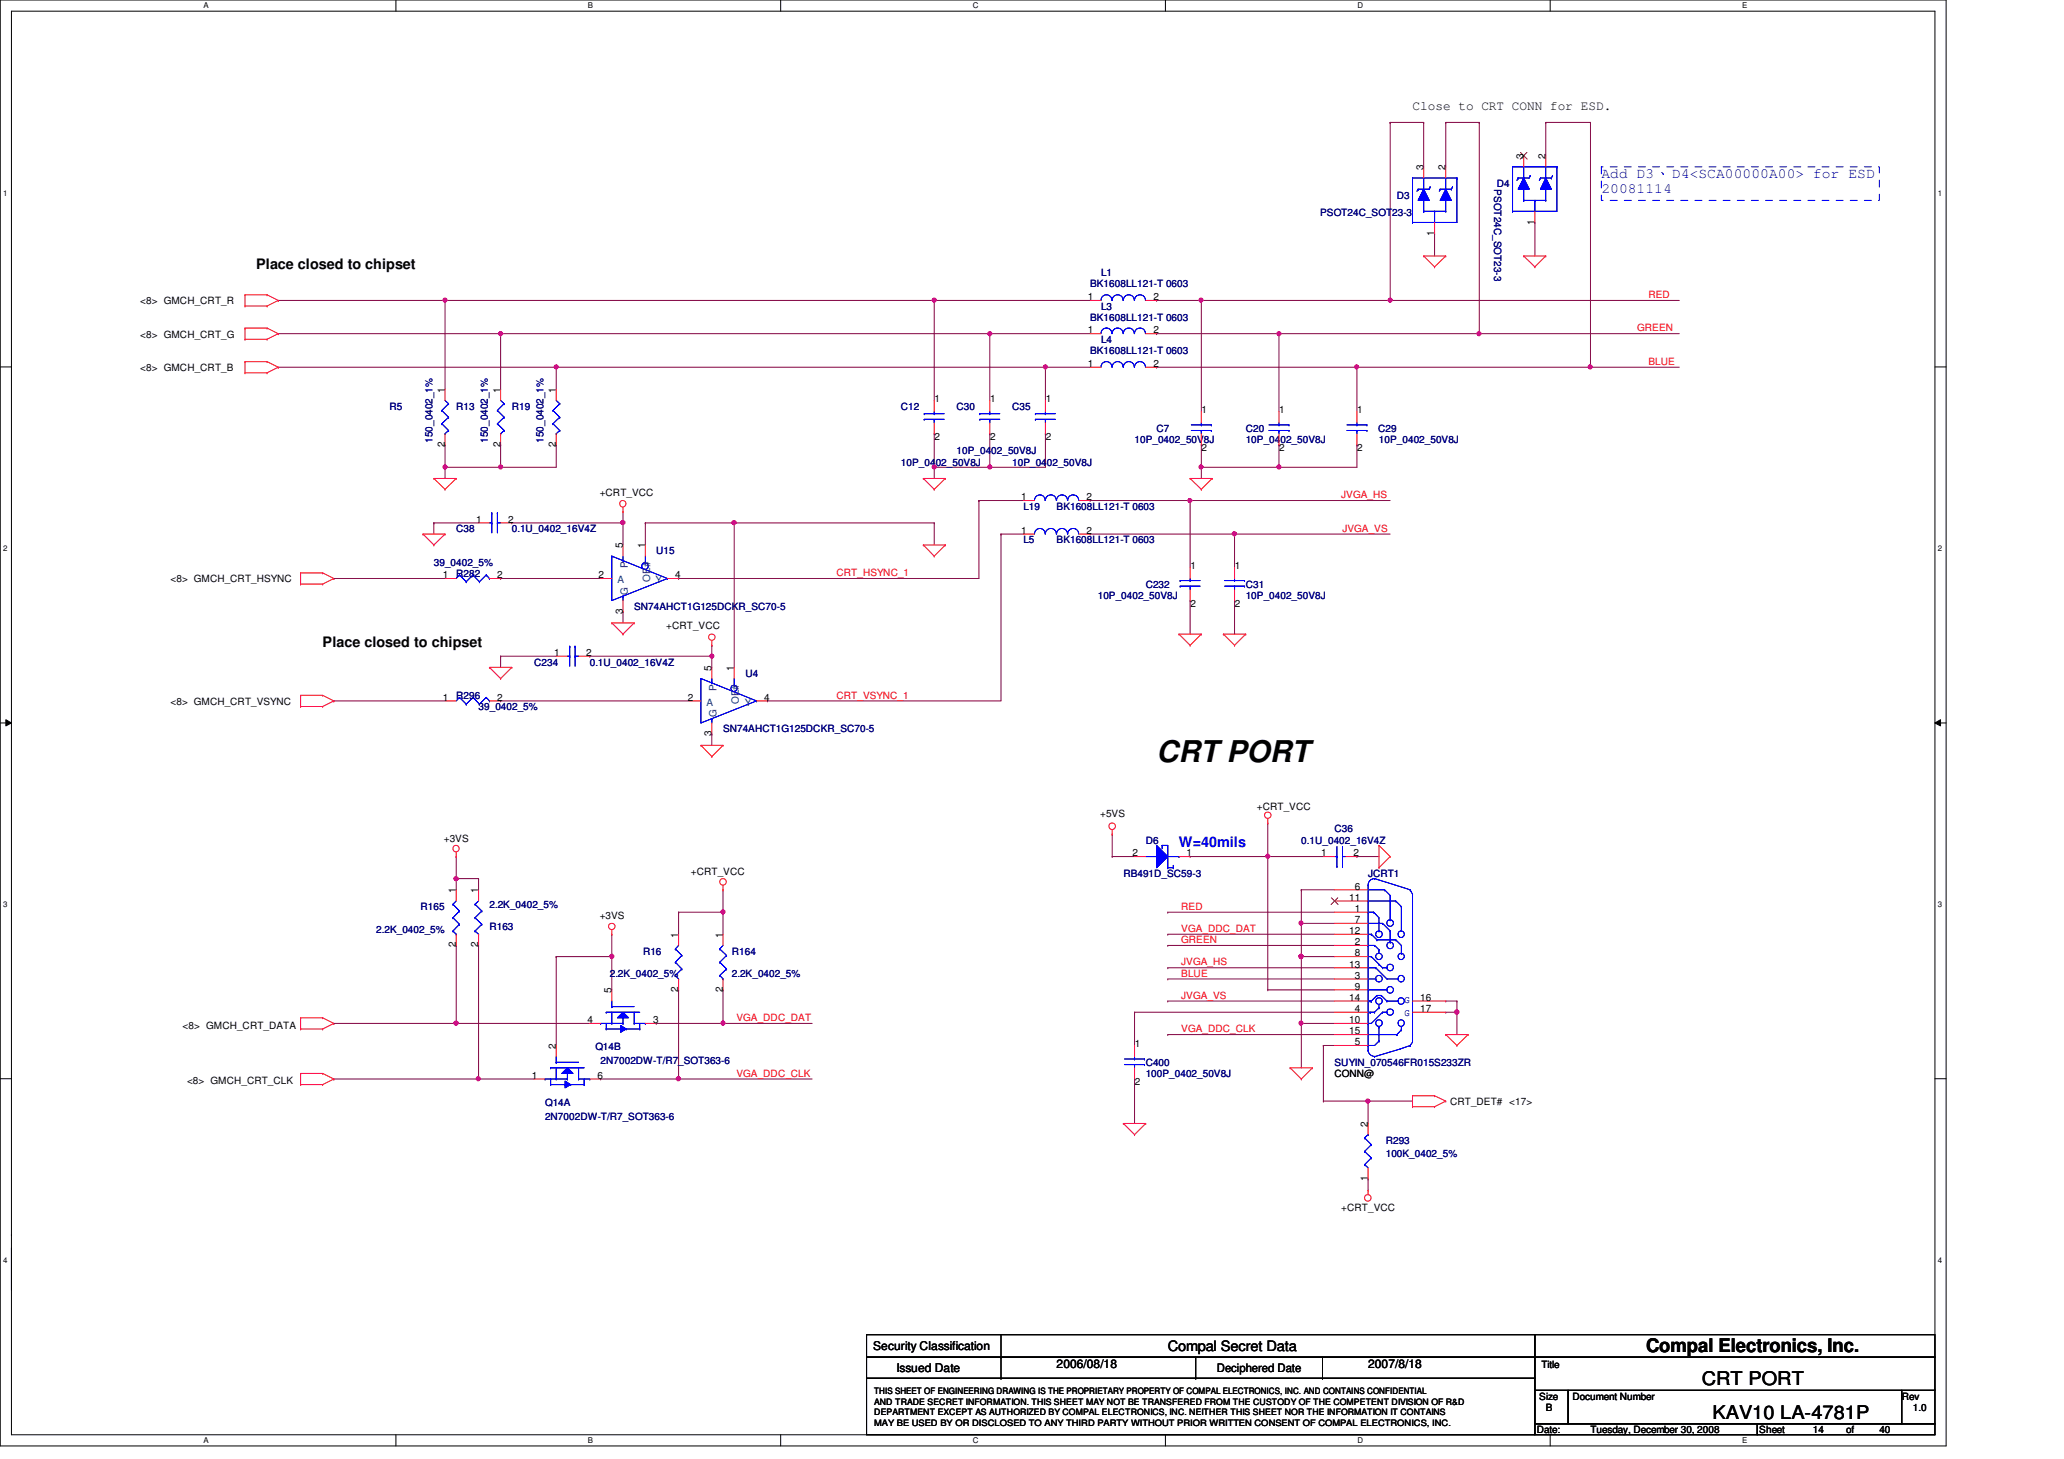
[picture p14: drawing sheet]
<svg xmlns="http://www.w3.org/2000/svg" width="297mm" height="210mm" viewBox="0 0 297 210" stroke-linecap="round" stroke-linejoin="round" font-family="sans-serif">
<defs><g id="words">
<text font-size="4.3" x="166.5" y="109.6">CRT PORT</text>
<g font-size="2.7">
<text x="236.9" y="194.6">Compal Electronics, Inc.</text>
<text x="244.9" y="199.3">CRT PORT</text>
<text x="246.5" y="204.1">KAV10 LA-4781P</text>
</g>
<g font-size="2.1" fill="#00f">
<text x="230.5" y="25.6">Add D3、D4&lt;SCA00000A00&gt; for ESD</text>
<text x="230.5" y="27.8">20081114</text>
<text x="169.7" y="121.9">W=40mils</text>
</g>
<g font-size="2.1">
<text x="36.9" y="38.7">Place closed to chipset</text>
<text x="46.4" y="93.1">Place closed to chipset</text>
<text x="168.1" y="194.4">Compal Secret Data</text>
</g>
<text font-size="1.9" x="203.3" y="15.9">Close to CRT CONN for ESD.</text>
<g font-size="1.7">
<text x="125.7" y="194.3">Security Classification</text>
<text x="129" y="197.3">Issued Date</text>
<text x="152.1" y="196.8">2006/08/18</text>
<text x="175.1" y="197.4">Deciphered Date</text>
<text x="196.9" y="196.8">2007/8/18</text>
</g>
<g font-size="1.4">
<text x="219.2" y="22.9" transform="rotate(-90 219.2 22.9)">3</text>
<text x="222.4" y="22.9" transform="rotate(-90 222.4 22.9)">2</text>
<text x="204.8" y="24.5" transform="rotate(-90 204.8 24.5)">3</text>
<text x="208" y="24.5" transform="rotate(-90 208 24.5)">2</text>
<text x="206.4" y="33.9" transform="rotate(-90 206.4 33.9)">1</text>
<text x="220.8" y="32.3" transform="rotate(-90 220.8 32.3)">1</text>
<text x="20.2" y="43.8">&lt;8&gt; GMCH_CRT_R</text>
<text x="156.5" y="48">1</text>
<text x="156.5" y="43.2">1</text>
<text x="166" y="48">2</text>
<text x="166" y="43.2">2</text>
<text x="20.2" y="53.4">&lt;8&gt; GMCH_CRT_B</text>
<text x="20.2" y="48.6">&lt;8&gt; GMCH_CRT_G</text>
<text x="156.5" y="52.8">1</text>
<text x="166" y="52.8">2</text>
<text x="64" y="56.5" transform="rotate(-90 64 56.5)">1</text>
<text x="72" y="56.5" transform="rotate(-90 72 56.5)">1</text>
<text x="80" y="56.5" transform="rotate(-90 80 56.5)">1</text>
<text x="134.5" y="57.8">1</text>
<text x="142.5" y="57.8">1</text>
<text x="150.5" y="57.8">1</text>
<text x="172.9" y="59.4">1</text>
<text x="184.1" y="59.4">1</text>
<text x="195.3" y="59.4">1</text>
<text x="64" y="64.3" transform="rotate(-90 64 64.3)">2</text>
<text x="72" y="64.3" transform="rotate(-90 72 64.3)">2</text>
<text x="80" y="64.3" transform="rotate(-90 80 64.3)">2</text>
<text x="134.5" y="63.3">2</text>
<text x="142.5" y="63.3">2</text>
<text x="150.5" y="63.3">2</text>
<text x="172.9" y="64.9">2</text>
<text x="184.1" y="64.9">2</text>
<text x="195.3" y="64.9">2</text>
<text x="86.3" y="71.3">+CRT_VCC</text>
<text x="147" y="72">1</text>
<text x="156.4" y="72">2</text>
<text x="68.5" y="75.2">1</text>
<text x="73.1" y="75.2">2</text>
<text x="147" y="76.8">1</text>
<text x="156.4" y="76.8">2</text>
<text x="24.5" y="83.8">&lt;8&gt; GMCH_CRT_HSYNC</text>
<text x="63.8" y="83.2">1</text>
<text x="71.5" y="83.2">2</text>
<text x="86.1" y="83.2">2</text>
<text x="89.6" y="78.9" transform="rotate(-90 89.6 78.9)">5</text>
<text x="92.8" y="78.9" transform="rotate(-90 92.8 78.9)">1</text>
<text x="97.2" y="83.2">4</text>
<text x="171.3" y="81.8">1</text>
<text x="177.7" y="81.8">1</text>
<text x="89.6" y="88.3" transform="rotate(-90 89.6 88.3)">3</text>
<text x="171.3" y="87.3">2</text>
<text x="177.7" y="87.3">2</text>
<text x="79.8" y="94.4">1</text>
<text x="84.4" y="94.4">2</text>
<text x="95.9" y="90.5">+CRT_VCC</text>
<text x="24.5" y="101.4">&lt;8&gt; GMCH_CRT_VSYNC</text>
<text x="63.8" y="100.8">1</text>
<text x="71.5" y="100.8">2</text>
<text x="99" y="100.8">2</text>
<text x="102.4" y="96.5" transform="rotate(-90 102.4 96.5)">5</text>
<text x="105.6" y="96.5" transform="rotate(-90 105.6 96.5)">1</text>
<text x="110" y="100.8">4</text>
<text x="102.4" y="105.9" transform="rotate(-90 102.4 105.9)">3</text>
<text x="158.3" y="117.5">+5VS</text>
<text x="180.9" y="116.6">+CRT_VCC</text>
<text x="63.9" y="121.1">+3VS</text>
<text x="99.4" y="125.9">+CRT_VCC</text>
<text x="163" y="123.2">2</text>
<text x="170.8" y="123.2">1</text>
<text x="190.2" y="123.2">1</text>
<text x="194.8" y="123.2">2</text>
<text x="65.6" y="128.5" transform="rotate(-90 65.6 128.5)">1</text>
<text x="68.8" y="128.5" transform="rotate(-90 68.8 128.5)">1</text>
<text x="194.2" y="129.6">11</text>
<text x="195" y="128">6</text>
<text x="195" y="131.2">1</text>
<text x="65.6" y="136.3" transform="rotate(-90 65.6 136.3)">2</text>
<text x="68.8" y="136.3" transform="rotate(-90 68.8 136.3)">2</text>
<text x="86.3" y="132.2">+3VS</text>
<text x="97.6" y="134.9" transform="rotate(-90 97.6 134.9)">1</text>
<text x="104" y="134.9" transform="rotate(-90 104 134.9)">1</text>
<text x="194.2" y="134.4">12</text>
<text x="195" y="132.8">7</text>
<text x="195" y="136">2</text>
<text x="195" y="137.6">8</text>
<text x="88" y="142.9" transform="rotate(-90 88 142.9)">5</text>
<text x="97.6" y="142.7" transform="rotate(-90 97.6 142.7)">2</text>
<text x="104" y="142.7" transform="rotate(-90 104 142.7)">2</text>
<text x="194.2" y="139.2">13</text>
<text x="194.2" y="144">14</text>
<text x="195" y="140.8">3</text>
<text x="195" y="142.4">9</text>
<text x="204.4" y="144">16</text>
<text x="26.3" y="148.1">&lt;8&gt; GMCH_CRT_DATA</text>
<text x="84.5" y="147.2">4</text>
<text x="94" y="147.2">3</text>
<text x="194.2" y="147.2">10</text>
<text x="194.2" y="148.8">15</text>
<text x="195" y="145.6">4</text>
<text x="204.4" y="145.6">17</text>
<text x="26.9" y="156">&lt;8&gt; GMCH_CRT_CLK</text>
<text x="76.5" y="155.2">1</text>
<text x="80" y="150.9" transform="rotate(-90 80 150.9)">2</text>
<text x="86" y="155.2">6</text>
<text x="163.3" y="150.6">1</text>
<text x="192.1" y="155">CONN@</text>
<text x="195" y="150.4">5</text>
<text x="163.3" y="156.1">2</text>
<text x="208.7" y="159">CRT_DET# &lt;17&gt;</text>
<text x="196.8" y="162.1" transform="rotate(-90 196.8 162.1)">2</text>
<text x="196.8" y="169.9" transform="rotate(-90 196.8 169.9)">1</text>
<text x="193" y="174.2">+CRT_VCC</text>
<text x="221.8" y="196.8">Title</text>
<text x="221.5" y="201.4">Size</text>
<text x="222.5" y="203">B</text>
<text x="226.3" y="201.4">Document Number</text>
<text x="273.7" y="201.4">Rev</text>
<text x="275.3" y="203">1.0</text>
<text x="221.2" y="206.2">Date:</text>
<text x="228.9" y="206.2">Tuesday, December 30, 2008</text>
<text x="253.2" y="206.2">Sheet</text>
<text x="260.9" y="206.2">14</text>
<text x="265.7" y="206.2">of</text>
<text x="270.5" y="206.2">40</text>
</g>
<g font-size="1.4" fill="#000080">
<text x="201" y="28.6">D3</text>
<text x="215" y="27.2" transform="rotate(90 215 27.2)">PSOT24C_SOT23-3</text>
<text x="215.4" y="27">D4</text>
<text x="190" y="31.1">PSOT24C_SOT23-3</text>
<text x="156.9" y="41.4">BK1608LL121-T 0603</text>
<text x="158.5" y="39.8">L1</text>
<text x="156.9" y="46.2">BK1608LL121-T 0603</text>
<text x="158.5" y="44.6">L3</text>
<text x="156.9" y="51">BK1608LL121-T 0603</text>
<text x="158.5" y="49.4">L4</text>
<text x="56" y="59">R5</text>
<text x="65.7" y="59">R13</text>
<text x="73.7" y="59">R19</text>
<text x="129.7" y="59">C12</text>
<text x="137.7" y="59">C30</text>
<text x="145.7" y="59">C35</text>
<text x="62.2" y="63.7" transform="rotate(-90 62.2 63.7)">150_0402_1%</text>
<text x="70.2" y="63.7" transform="rotate(-90 70.2 63.7)">150_0402_1%</text>
<text x="78.2" y="63.7" transform="rotate(-90 78.2 63.7)">150_0402_1%</text>
<text x="137.7" y="65.4">10P_0402_50V8J</text>
<text x="163.3" y="63.8">10P_0402_50V8J</text>
<text x="166.5" y="62.2">C7</text>
<text x="179.3" y="62.2">C20</text>
<text x="179.3" y="63.8">10P_0402_50V8J</text>
<text x="198.3" y="62.2">C29</text>
<text x="198.5" y="63.8">10P_0402_50V8J</text>
<text x="129.7" y="67">10P_0402_50V8J</text>
<text x="145.7" y="67">10P_0402_50V8J</text>
<text x="65.7" y="76.6">C38</text>
<text x="73.7" y="76.6">0.1U_0402_16V4Z</text>
<text x="147.3" y="73.4">L19</text>
<text x="152.1" y="73.4">BK1608LL121-T 0603</text>
<text x="62.4" y="81.4">39_0402_5%</text>
<text x="65.7" y="83">R282</text>
<text x="94.4" y="79.8">U15</text>
<text x="147.3" y="78.2">L5</text>
<text x="152.1" y="78.2">BK1608LL121-T 0603</text>
<text x="91.3" y="87.8">SN74AHCT1G125DCKR_SC70-5</text>
<text x="158" y="86.2">10P_0402_50V8J</text>
<text x="164.9" y="84.6">C232</text>
<text x="179.3" y="84.6">C31</text>
<text x="179.3" y="86.2">10P_0402_50V8J</text>
<text x="76.9" y="95.8">C234</text>
<text x="84.9" y="95.8">0.1U_0402_16V4Z</text>
<text x="65.7" y="100.6">R296</text>
<text x="107.3" y="97.4">U4</text>
<text x="68.9" y="102.2">39_0402_5%</text>
<text x="104.1" y="105.4">SN74AHCT1G125DCKR_SC70-5</text>
<text x="192.1" y="119.8">C36</text>
<text x="164.9" y="121.4">D6</text>
<text x="187.3" y="121.4">0.1U_0402_16V4Z</text>
<text x="60.5" y="131">R165</text>
<text x="70.4" y="130.6">2.2K_0402_5%</text>
<text x="161.7" y="126.2">RB491D_SC59-3</text>
<text x="196.9" y="126.2">JCRT1</text>
<text x="54.1" y="134.2">2.2K_0402_5%</text>
<text x="70.4" y="133.9">R163</text>
<text x="92.5" y="137.4">R16</text>
<text x="105.3" y="137.4">R164</text>
<text x="87.8" y="140.6">2.2K_0402_5%</text>
<text x="105.3" y="140.6">2.2K_0402_5%</text>
<text x="85.7" y="151.1">Q14B</text>
<text x="86.4" y="153.1">2N7002DW-T/R7_SOT363-6</text>
<text x="164.9" y="153.4">C400</text>
<text x="164.9" y="155">100P_0402_50V8J</text>
<text x="192.1" y="153.4">SUYIN_070546FR015S233ZR</text>
<text x="78.4" y="159.1">Q14A</text>
<text x="78.4" y="161.1">2N7002DW-T/R7_SOT363-6</text>
<text x="199.4" y="164.6">R293</text>
<text x="199.4" y="166.5">100K_0402_5%</text>
</g>
<g font-size="1.4" fill="#f00">
<text x="235.6" y="47.7">GREEN</text>
<text x="237.2" y="42.9">RED</text>
<text x="237.2" y="52.5">BLUE</text>
<text x="193" y="71.7">JVGA_HS</text>
<text x="193.2" y="76.5">JVGA_VS</text>
<text x="120.4" y="82.9">CRT_HSYNC_1</text>
<text x="120.4" y="100.5">CRT_VSYNC_1</text>
<text x="170" y="130.9">RED</text>
<text x="170" y="134.1">VGA_DDC_DAT</text>
<text x="170" y="135.7">GREEN</text>
<text x="170" y="143.7">JVGA_VS</text>
<text x="170" y="140.5">BLUE</text>
<text x="170" y="138.9">JVGA_HS</text>
<text x="106" y="146.9">VGA_DDC_DAT</text>
<text x="170" y="148.5">VGA_DDC_CLK</text>
<text x="106" y="154.9">VGA_DDC_CLK</text>
</g>
<g font-size="1.4" fill="#004080">
<text x="88.9" y="83.9">A</text>
<text x="90.3" y="81.8" transform="rotate(-90 90.3 81.8)">P</text>
<text x="93.6" y="83.7" transform="rotate(-90 93.6 83.7)">OE#</text>
<text x="94.4" y="83.9">Y</text>
<text x="90.3" y="85.6" transform="rotate(-90 90.3 85.6)">G</text>
<text x="101.7" y="101.5">A</text>
<text x="103.1" y="99.4" transform="rotate(-90 103.1 99.4)">P</text>
<text x="106.3" y="101.3" transform="rotate(-90 106.3 101.3)">OE#</text>
<text x="107.2" y="101.5">Y</text>
<text x="103.1" y="103.2" transform="rotate(-90 103.1 103.2)">G</text>
</g>
<g font-size="1.4" fill="#00f">
<text x="202.1" y="144.3">G</text>
<text x="202.1" y="146.2">G</text>
</g>
<g font-size="1.3">
<text x="125.8" y="203.6">DEPARTMENT EXCEPT AS AUTHORIZED BY COMPAL ELECTRONICS, INC. NEITHER THIS SHEET NOR THE INFORMATION IT CONTAINS</text>
<text x="125.8" y="200.6">THIS SHEET OF ENGINEERING DRAWING IS THE PROPRIETARY PROPERTY OF COMPAL ELECTRONICS, INC. AND CONTAINS CONFIDENTIAL</text>
<text x="125.8" y="202.1">AND TRADE SECRET INFORMATION. THIS SHEET MAY NOT BE TRANSFERED FROM THE CUSTODY OF THE COMPETENT DIVISION OF R&amp;D</text>
<text x="125.8" y="205.1">MAY BE USED BY OR DISCLOSED TO ANY THIRD PARTY WITHOUT PRIOR WRITTEN CONSENT OF COMPAL ELECTRONICS, INC.</text>
</g>
<g font-size="1.1">
<text x="29.3" y="1.1">A</text>
<text x="84.6" y="1.1">B</text>
<text x="140" y="1.1">C</text>
<text x="195.4" y="1.1">D</text>
<text x="250.7" y="1.1">E</text>
<text x=".5" y="28.2">1</text>
<text x="278.9" y="28.2">1</text>
<text x=".5" y="79.3">2</text>
<text x="278.9" y="79.3">2</text>
<text x=".5" y="130.6">3</text>
<text x="278.9" y="130.6">3</text>
<text x=".5" y="181.7">4</text>
<text x="278.9" y="181.7">4</text>
<text x="29.3" y="207.6">A</text>
<text x="84.6" y="207.6">B</text>
<text x="140" y="207.6">C</text>
<text x="195.4" y="207.6">D</text>
<text x="250.7" y="207.6">E</text>
</g>
</g></defs>
<path d="M0 0h280.1v208h-280.1zM1.6 1.6h276.9v204.8h-276.9z" fill="none" stroke="#000" stroke-width=".14"/>
<g fill="#fff">
<path d="M29.3 .2h.7v1.2h-.7z"/>
<path d="M29.3 206.6h.7v1.2h-.7z"/>
</g>
<path d="M57 0v1.6M57 206.4v1.6" fill="none" stroke="#000" stroke-width=".14"/>
<g fill="#fff">
<path d="M84.6 .2h.7v1.2h-.7z"/>
<path d="M84.6 206.6h.7v1.2h-.7z"/>
</g>
<path d="M112.3 0v1.6M112.3 206.4v1.6" fill="none" stroke="#000" stroke-width=".14"/>
<g fill="#fff">
<path d="M140 .2h.8v1.2h-.8z"/>
<path d="M140 206.6h.8v1.2h-.8z"/>
</g>
<path d="M167.7 0v1.6M167.7 206.4v1.6" fill="none" stroke="#000" stroke-width=".14"/>
<g fill="#fff">
<path d="M195.4 .2h.7v1.2h-.7z"/>
<path d="M195.4 206.6h.7v1.2h-.7z"/>
</g>
<path d="M223.1 0v1.6M223.1 206.4v1.6" fill="none" stroke="#000" stroke-width=".14"/>
<g fill="#fff">
<path d="M250.7 .2h.8v1.2h-.8z"/>
<path d="M250.7 206.6h.8v1.2h-.8z"/>
<path d="M.5 27.2h.6v1.2h-.6z"/>
<path d="M278.9 27.2h.6v1.2h-.6z"/>
<path d="M.5 78.4h.6v1.1h-.6z"/>
<path d="M278.9 78.4h.6v1.1h-.6z"/>
</g>
<path d="M0 52.8h1.6M278.5 52.8h1.6" fill="none" stroke="#000" stroke-width=".14"/>
<g fill="#fff">
<path d="M.5 129.6h.6v1.2h-.6z"/>
<path d="M278.9 129.6h.6v1.2h-.6z"/>
</g>
<path d="M0 104h1.6M.8 103.5l.8 .5-.8 .4zM278.5 104l.8-.5v.9zM278.5 104h1.6" fill="none" stroke="#000" stroke-width=".14"/>
<path d="M.8 103.5l.8 .5-.8 .4zM278.5 104l.8-.5v.9z" fill="#000"/>
<g fill="#fff">
<path d="M.5 180.8h.6v1.1h-.6z"/>
<path d="M278.9 180.8h.6v1.1h-.6z"/>
</g>
<path d="M0 155.2h1.6M278.5 155.2h1.6" fill="none" stroke="#000" stroke-width=".14"/>
<path d="M184.1 48h.1M184.1 48v11.2" fill="none" stroke="#800040" stroke-width=".14"/>
<circle cx="184.1" cy="48" r=".3" fill="#f0f"/>
<circle cx="184.1" cy="48" r=".3" fill="none" stroke="#f0f" stroke-width=".14"/>
<path d="M212.9 48h.1M212.9 48h28.8" fill="none" stroke="#800040" stroke-width=".14"/>
<circle cx="212.8" cy="48" r=".3" fill="#f0f"/>
<circle cx="212.8" cy="48" r=".3" fill="none" stroke="#f0f" stroke-width=".14"/>
<path d="M177.7 76.8h.1M177.7 76.8h22.4" fill="none" stroke="#800040" stroke-width=".14"/>
<circle cx="177.7" cy="76.8" r=".31" fill="#f0f"/>
<circle cx="177.7" cy="76.8" r=".31" fill="none" stroke="#f0f" stroke-width=".14"/>
<path d="M228.9 52.8h.1M228.9 52.8h12.8M171.3 72h.1M171.3 72v9.6M177.7 76.8h.1M177.7 76.8v4.8M171.3 86.4h.1M171.3 86.4v4.8M177.7 86.4h.1M177.7 86.4v4.8" fill="none" stroke="#800040" stroke-width=".14"/>
<circle cx="228.9" cy="52.8" r=".3" fill="#f0f"/>
<circle cx="228.9" cy="52.8" r=".3" fill="none" stroke="#f0f" stroke-width=".14"/>
<path d="M89.7 75.2h.1M89.7 75.2v3.2M92.9 75.2h.1M92.9 75.2v3.2M156.9 76.8h.1M156.9 76.8h20.8" fill="none" stroke="#800040" stroke-width=".14"/>
<circle cx="89.6" cy="75.2" r=".31" fill="#f0f"/>
<circle cx="89.6" cy="75.2" r=".31" fill="none" stroke="#f0f" stroke-width=".14"/>
<g fill="none" stroke="#800040" stroke-width=".14">
<path d="M92.9 75.2h.1M92.9 75.2h12.8M105.7 75.2h.1M105.7 75.2v20.8M140.9 72h.1M140.9 72v11.2M140.9 72h6.4M144.1 76.8h.1M144.1 76.8h3.2M156.9 72h.1M156.9 72h14.4M72 94.4h.1"/>
<path d="M72 94.4h8M89.7 88h.1M89.7 88v1.6"/>
</g>
<circle cx="105.6" cy="75.2" r=".31" fill="#f0f"/>
<circle cx="105.6" cy="75.2" r=".31" fill="none" stroke="#f0f" stroke-width=".14"/>
<path d="M80 137.6h.1M80 137.6v12.8M88 137.6h.1M88 137.6v4.8" fill="none" stroke="#800040" stroke-width=".14"/>
<circle cx="88" cy="137.6" r=".31" fill="#f0f"/>
<circle cx="88" cy="137.6" r=".31" fill="none" stroke="#f0f" stroke-width=".14"/>
<path d="M65.7 147.2h.1M65.7 147.2h19.2" fill="none" stroke="#800040" stroke-width=".14"/>
<circle cx="65.6" cy="147.2" r=".31" fill="#f0f"/>
<circle cx="65.6" cy="147.2" r=".31" fill="none" stroke="#f0f" stroke-width=".14"/>
<path d="M48 155.2h.1M48 155.2h20.9M104.1 147.2h.1M104.1 147.2h12.8" fill="none" stroke="#800040" stroke-width=".14"/>
<circle cx="104.1" cy="147.2" r=".3" fill="#f0f"/>
<circle cx="104.1" cy="147.2" r=".3" fill="none" stroke="#f0f" stroke-width=".14"/>
<path d="M200.1 43.2h.1M200.1 43.2h41.6M80 137.6h.1M80 137.6h8M104.1 142.4h.1M104.1 142.4v4.8" fill="none" stroke="#800040" stroke-width=".14"/>
<circle cx="200.1" cy="43.2" r=".3" fill="#f0f"/>
<circle cx="200.1" cy="43.2" r=".3" fill="none" stroke="#f0f" stroke-width=".14"/>
<path d="M166.5 52.8h.1M166.5 48h.1M166.5 52.8h28.8M166.5 48h17.6M104.1 131.2h.1M104.1 131.2v3.2" fill="none" stroke="#800040" stroke-width=".14"/>
<circle cx="104.1" cy="131.2" r=".3" fill="#f0f"/>
<circle cx="104.1" cy="131.2" r=".3" fill="none" stroke="#f0f" stroke-width=".14"/>
<path d="M172.9 43.2h.1M172.9 43.2v16M102.4 92.8h.1M102.4 92.8v1.6" fill="none" stroke="#800040" stroke-width=".14"/>
<circle cx="172.8" cy="43.2" r=".3" fill="#f0f"/>
<circle cx="172.8" cy="43.2" r=".3" fill="none" stroke="#f0f" stroke-width=".14"/>
<path d="M172.9 67.2h.1M172.9 67.2h11.2" fill="none" stroke="#800040" stroke-width=".14"/>
<circle cx="172.8" cy="67.2" r=".3" fill="#f0f"/>
<circle cx="172.8" cy="67.2" r=".3" fill="none" stroke="#f0f" stroke-width=".14"/>
<path d="M80 52.8h.1M80 52.8h70.4M62.4 75.2h.1M62.4 75.2h6.5" fill="none" stroke="#800040" stroke-width=".14"/>
<circle cx="80" cy="52.8" r=".3" fill="#f0f"/>
<circle cx="80" cy="52.8" r=".3" fill="none" stroke="#f0f" stroke-width=".14"/>
<path d="M72 48h.1M72 48v8M166.5 43.2h.1M166.5 43.2h6.4M134.4 75.2h.1M134.4 67.2h.1M134.4 67.2v1.6M134.4 75.2v3.2M134.4 67.2h8" fill="none" stroke="#800040" stroke-width=".14"/>
<circle cx="134.4" cy="67.2" r=".3" fill="#f0f"/>
<circle cx="134.4" cy="67.2" r=".3" fill="none" stroke="#f0f" stroke-width=".14"/>
<path d="M72 48h.1M72 48h70.4M134.4 43.2h.1M134.4 43.2h22.5" fill="none" stroke="#800040" stroke-width=".14"/>
<circle cx="134.4" cy="43.2" r=".3" fill="#f0f"/>
<circle cx="134.4" cy="43.2" r=".3" fill="none" stroke="#f0f" stroke-width=".14"/>
<path d="M142.4 67.2h.1M142.4 67.2h8" fill="none" stroke="#800040" stroke-width=".14"/>
<circle cx="142.4" cy="67.2" r=".3" fill="#f0f"/>
<circle cx="142.4" cy="67.2" r=".3" fill="none" stroke="#f0f" stroke-width=".14"/>
<path d="M150.4 52.8h.1M150.4 52.8v4.8M195.3 52.8h.1M195.3 52.8v6.4M171.3 72h.1M171.3 72h28.8" fill="none" stroke="#800040" stroke-width=".14"/>
<circle cx="171.2" cy="72" r=".3" fill="#f0f"/>
<circle cx="171.2" cy="72" r=".3" fill="none" stroke="#f0f" stroke-width=".14"/>
<g fill="none" stroke="#800040" stroke-width=".14">
<path d="M144.1 76.8h.1M144.1 76.8v24h-33.7M97.7 83.2h.1M97.7 83.2h43.2M102.4 105.6h.1M102.4 105.6v1.6M110.4 100.8h.1M65.7 126.4h.1M65.7 136h.1M65.7 126.4v1.6M65.7 136v11.2h-17.7M65.7 126.4h3.2"/>
<path d="M68.9 136h.1M68.9 126.4h.1M68.9 126.4v1.6M68.9 136v19.2M48 147.2h.1"/>
</g>
<circle cx="65.6" cy="126.4" r=".31" fill="#f0f"/>
<circle cx="65.6" cy="126.4" r=".31" fill="none" stroke="#f0f" stroke-width=".14"/>
<g fill="none" stroke="#800040" stroke-width=".14">
<path d="M73.7 75.2h.1M73.7 75.2h16M142.4 62.4h.1M142.4 62.4v4.8M172.9 67.2h.1M172.9 67.2v1.6M184.1 67.2h.1M184.1 67.2h11.2M65.7 123.2h.1M65.7 123.2v3.2M97.7 131.2h.1M97.7 131.2h6.4"/>
<path d="M86.4 155.2h.1M86.4 155.2h11.3"/>
</g>
<circle cx="184.1" cy="67.2" r=".3" fill="#f0f"/>
<circle cx="184.1" cy="67.2" r=".3" fill="none" stroke="#f0f" stroke-width=".14"/>
<path d="M195.3 64h.1M195.3 64v3.2M102.4 94.4h.1M102.4 94.4v1.6" fill="none" stroke="#800040" stroke-width=".14"/>
<circle cx="102.4" cy="94.4" r=".3" fill="#f0f"/>
<circle cx="102.4" cy="94.4" r=".3" fill="none" stroke="#f0f" stroke-width=".14"/>
<g fill="none" stroke="#800040" stroke-width=".14">
<path d="M62.4 75.2h.1M62.4 75.2v1.6M89.7 73.6h.1M89.7 73.6v1.6M105.7 75.2h.1M105.7 75.2h28.7M134.4 62.4h.1M134.4 62.4v4.8M150.4 62.4h.1M150.4 62.4v4.8M172.9 64h.1M172.9 64v3.2"/>
<path d="M184.1 64h.1M184.1 64v3.2M72 94.4h.1M72 94.4v1.6M84.9 94.4h.1M84.9 94.4h17.5M97.7 131.2h.1M97.7 131.2v3.2M104.1 128h.1M104.1 128v3.2M97.7 142.4h.1M97.7 155.2h.1"/>
<path d="M97.7 142.4v12.8M97.7 155.2h19.2"/>
</g>
<circle cx="97.6" cy="155.2" r=".31" fill="#f0f"/>
<circle cx="97.6" cy="155.2" r=".31" fill="none" stroke="#f0f" stroke-width=".14"/>
<path d="M40 43.2h.1M40 52.8h.1M40 48h.1M40 43.2h94.4M40 52.8h40M40 48h32M64 43.2h.1" fill="none" stroke="#800040" stroke-width=".14"/>
<circle cx="72" cy="48" r=".3" fill="#f0f"/>
<circle cx="72" cy="48" r=".3" fill="none" stroke="#f0f" stroke-width=".14"/>
<path d="M150.4 52.8h.1M150.4 52.8h6.5" fill="none" stroke="#800040" stroke-width=".14"/>
<circle cx="150.4" cy="52.8" r=".3" fill="#f0f"/>
<circle cx="150.4" cy="52.8" r=".3" fill="none" stroke="#f0f" stroke-width=".14"/>
<path d="M64 43.2h.1M64 43.2v12.8" fill="none" stroke="#800040" stroke-width=".14"/>
<circle cx="64" cy="43.2" r=".3" fill="#f0f"/>
<circle cx="64" cy="43.2" r=".3" fill="none" stroke="#f0f" stroke-width=".14"/>
<path d="M134.4 43.2h.1M134.4 43.2v14.4M142.4 48h.1M142.4 48v9.6M142.4 48h14.5" fill="none" stroke="#800040" stroke-width=".14"/>
<circle cx="142.4" cy="48" r=".3" fill="#f0f"/>
<circle cx="142.4" cy="48" r=".3" fill="none" stroke="#f0f" stroke-width=".14"/>
<path d="M80 52.8h.1M80 52.8v3.2M64 67.2h.1M64 64h.1M64 64v4.8M72 64h.1M72 67.2h.1M72 64v3.2M80 64h.1M80 64v3.2h-8" fill="none" stroke="#800040" stroke-width=".14"/>
<circle cx="72" cy="67.2" r=".3" fill="#f0f"/>
<circle cx="72" cy="67.2" r=".3" fill="none" stroke="#f0f" stroke-width=".14"/>
<path d="M64 67.2h.1M64 67.2h8" fill="none" stroke="#800040" stroke-width=".14"/>
<circle cx="64" cy="67.2" r=".3" fill="#f0f"/>
<circle cx="64" cy="67.2" r=".3" fill="none" stroke="#f0f" stroke-width=".14"/>
<path d="M68.9 155.2h.1M68.9 155.2h8" fill="none" stroke="#800040" stroke-width=".14"/>
<circle cx="68.8" cy="155.2" r=".3" fill="#f0f"/>
<circle cx="68.8" cy="155.2" r=".3" fill="none" stroke="#f0f" stroke-width=".14"/>
<path d="M187.3 147.2h.1M187.3 147.2h4.8" fill="none" stroke="#800040" stroke-width=".14"/>
<circle cx="187.2" cy="147.2" r=".3" fill="#f0f"/>
<circle cx="187.2" cy="147.2" r=".3" fill="none" stroke="#f0f" stroke-width=".14"/>
<path d="M168.1 131.2h.1M168.1 131.2h24M182.5 123.2h.1M182.5 123.2v19.2M182.5 142.4h.1M182.5 142.4h9.6" fill="none" stroke="#800040" stroke-width=".14"/>
<circle cx="182.5" cy="123.2" r=".3" fill="#f0f"/>
<circle cx="182.5" cy="123.2" r=".3" fill="none" stroke="#f0f" stroke-width=".14"/>
<path d="M168.1 134.4h.1M168.1 134.4h24M187.3 132.8h.1M187.3 132.8h4.8M187.3 132.8v4.8M168.1 144h.1M168.1 140.8h.1M168.1 144h24M168.1 140.8h24" fill="none" stroke="#800040" stroke-width=".14"/>
<circle cx="187.2" cy="137.6" r=".31" fill="#f0f"/>
<circle cx="187.2" cy="137.6" r=".31" fill="none" stroke="#f0f" stroke-width=".14"/>
<circle cx="187.2" cy="132.8" r=".3" fill="#f0f"/>
<circle cx="187.2" cy="132.8" r=".3" fill="none" stroke="#f0f" stroke-width=".14"/>
<path d="M182.5 123.2h.1M182.5 123.2h8M208.1 145.6h.1M208.1 145.6h1.6M209.7 145.6h.1M209.7 145.6v3.2" fill="none" stroke="#800040" stroke-width=".14"/>
<circle cx="209.6" cy="145.6" r=".32" fill="#f0f"/>
<circle cx="209.6" cy="145.6" r=".32" fill="none" stroke="#f0f" stroke-width=".14"/>
<path d="M168.1 139.2h.1M168.1 139.2h24M187.3 128h.1M187.3 137.6h.1M187.3 128h4.8M187.3 128v4.8M187.3 137.6v16M168.1 148.8h.1M168.1 148.8h24M187.3 147.2h.1" fill="none" stroke="#800040" stroke-width=".14"/>
<circle cx="187.2" cy="137.6" r=".31" fill="#f0f"/>
<circle cx="187.2" cy="137.6" r=".31" fill="none" stroke="#f0f" stroke-width=".14"/>
<g fill="none" stroke="#800040" stroke-width=".14">
<path d="M222.5 17.6h.1M222.5 17.6v4.8M222.5 17.6h6.4M228.9 17.6h.1M228.9 17.6v35.2h-33.6M195.3 52.8h.1M182.5 118.4h.1M182.5 118.4v4.8h-11.2M160.1 120h.1M160.1 123.2h.1M160.1 123.2h3.2M160.1 120v3.2"/>
<path d="M168.1 136h.1M168.1 136h24M171.3 123.2h.1M187.3 137.6h.1M187.3 137.6h4.8M195.3 123.2h.1M195.3 123.2h3.2M208.1 144h.1M208.1 144h1.6M209.7 144h.1M209.7 144v1.6"/>
</g>
<circle cx="195.2" cy="52.8" r=".3" fill="#f0f"/>
<circle cx="195.2" cy="52.8" r=".3" fill="none" stroke="#f0f" stroke-width=".14"/>
<g fill="none" stroke="#800040" stroke-width=".14">
<path d="M200.1 17.6h.1M200.1 17.6h4.8M200.1 17.6v25.6h-27.2M204.9 17.6h.1M204.9 17.6v6.4M208.1 17.6h.1M208.1 17.6v6.4M208.1 17.6h4.8M212.9 17.6h.1M212.9 17.6v30.4h-28.8M206.5 33.6h.1M206.5 33.6v3.2"/>
<path d="M220.9 32h.1M220.9 32v4.8M172.9 43.2h.1M184.1 48h.1M48 83.2h.1M48 83.2h16M72 83.2h.1M72 83.2h14.4M48 100.8h.1M48 100.8h16M72 100.8h.1M72 100.8h27.3"/>
<path d="M88 134.4h.1M88 134.4v3.2M94.4 147.2h.1M94.4 147.2h9.7M196.9 158.4h.1M196.9 158.4v3.2"/>
</g>
<circle cx="196.8" cy="158.4" r=".3" fill="#f0f"/>
<circle cx="196.8" cy="158.4" r=".3" fill="none" stroke="#f0f" stroke-width=".14"/>
<g fill="none" stroke="#800040" stroke-width=".14">
<path d="M163.3 155.2h.1M163.3 145.6h.1M163.3 145.6v4.8M163.3 155.2v6.4M163.3 145.6h28.8M190.5 158.4h.1M190.5 150.4h.1M190.5 158.4h12.8M190.5 150.4h1.6M190.5 150.4v8M196.9 158.4h.1M196.9 169.6h.1"/>
<path d="M196.9 169.6v1.6"/>
</g>
<g fill="none" stroke="#f00" stroke-width=".14">
<path d="M204.9 36.8h.1M204.9 36.8h3.2M204.9 36.8l1.6 1.6M206.5 38.4h.1M208.1 36.8h.1M208.1 36.8l-1.6 1.6M219.3 36.8h.1M219.3 36.8h3.2M219.3 36.8l1.6 1.6M220.9 38.4h.1M222.5 36.8h.1M222.5 36.8l-1.6 1.6"/>
<path d="M35.3 53.6h.1M35.3 52h.1M35.3 48.8h.1M35.3 47.2h.1M35.3 44h.1M35.3 42.4h.1M35.3 52h3.1M35.3 53.6h3.1M35.3 42.4v1.6M35.3 47.2v1.6M35.3 52v1.6M35.3 47.2h3.1"/>
<path d="M35.3 48.8h3.1M35.3 42.4h3.1M35.3 44h3.1M38.4 52h.1M38.4 53.6h.1M38.4 47.2h.1M38.4 48.8h.1M38.4 42.4h.1M38.4 44h.1M38.4 52l1.6 .8M38.4 47.2l1.6 .8M38.4 42.4l1.6 .8"/>
<path d="M40 52.8h.1M40 48h.1M40 43.2h.1M40 52.8l-1.6 .8M40 48l-1.6 .8M40 43.2l-1.6 .8M156.9 48h1.5M164.9 48h1.6M60.9 76.8h.1M60.9 76.8h3.1M60.9 76.8l1.5 1.6M62.4 78.4h.1"/>
<path d="M62.4 68.8h.1M62.4 68.8h3.3M62.4 68.8l1.6 1.6M64 76.8h.1M64 70.4h.1M64 76.8l-1.6 1.6M65.7 68.8h.1M65.7 68.8l-1.7 1.6M89.7 73.6h.1M89.7 73v.6M132.9 78.4h.1M132.9 68.8h.1"/>
<path d="M132.9 78.4h3.2M132.9 78.4l1.5 1.6M132.9 68.8h3.2M132.9 68.8l1.5 1.6M134.4 70.4h.1M136.1 78.4h.1M136.1 68.8h.1M136.1 78.4l-1.7 1.6M136.1 68.8l-1.7 1.6M171.3 68.8h.1M171.3 68.8h3.2M171.3 68.8l1.6 1.6"/>
<path d="M172.9 70.4h.1M174.5 68.8h.1M174.5 68.8l-1.6 1.6M43.3 84h.1M43.3 82.4h.1M43.3 82.4v1.6M43.3 82.4h3.1M43.3 84h3.1M46.4 82.4h.1M46.4 84h.1M46.4 82.4l1.6 .8M48 83.2h.1"/>
<path d="M48 83.2l-1.6 .8M70.4 96h.1M70.4 96h3.3M70.4 96l1.6 1.6M72 97.6h.1M73.7 96h.1M73.7 96l-1.7 1.6M88 89.6h.1M88 89.6h3.3M88 89.6l1.7 1.6M89.7 91.2h.1M91.3 89.6h.1"/>
<path d="M91.3 89.6l-1.6 1.6M102.4 92.8h.1M102.4 92.2v.6M134.4 80h.1M169.7 91.2h.1M169.7 91.2h3.2M169.7 91.2l1.6 1.6M171.3 92.8h.1M172.9 91.2h.1M172.9 91.2l-1.6 1.6M176.1 91.2h.1M176.1 91.2h3.2"/>
<path d="M176.1 91.2l1.6 1.6M177.7 92.8h.1M179.3 91.2h.1M179.3 91.2l-1.6 1.6M43.3 101.6h.1M43.3 100h.1M43.3 100h3.1M43.3 101.6h3.1M43.3 100v1.6M46.4 100h.1M46.4 101.6h.1M46.4 100l1.6 .8"/>
<path d="M48 100.8h.1M48 100.8l-1.6 .8M64 100.8h1.7M70.4 100.8h1.6M100.9 107.2h.1M100.9 107.2h3.2M100.9 107.2l1.5 1.6M102.4 108.8h.1M104.1 107.2h.1M104.1 107.2l-1.7 1.6M160.1 119.4v.6M182.5 118.4h.1"/>
<path d="M182.5 117.8v.6M65.7 123.2h.1M65.7 122.6v.6M88 134.4h.1M88 133.8v.6M104.1 128h.1M104.1 127.4v.6M160.1 120h.1M190.5 123.2h1.6M193.7 123.2h1.6M198.5 121.6h.1M198.5 124.8h.1"/>
<path d="M198.5 121.6v3.2M198.5 121.6l1.6 1.6M200.1 123.2h.1M200.1 123.2l-1.6 1.6M43.3 148h.1M43.3 146.4h.1M43.3 156h.1M43.3 154.4h.1M43.3 146.4v1.6M43.3 154.4v1.6M43.3 146.4h3.1M43.3 148h3.1"/>
<path d="M43.3 154.4h3.1M43.3 156h3.1M46.4 146.4h.1M46.4 148h.1M46.4 154.4h.1M46.4 156h.1M46.4 146.4l1.6 .8M46.4 154.4l1.6 .8M48 147.2h.1M48 155.2h.1M48 147.2l-1.6 .8M48 155.2l-1.6 .8"/>
<path d="M185.7 153.6h.1M185.7 153.6h3.2M185.7 153.6l1.6 1.6M187.3 155.2h.1M188.9 153.6h.1M188.9 153.6l-1.6 1.6M203.3 159.2h.1M203.3 157.6h.1M203.3 157.6h3.2M203.3 159.2h3.2M203.3 157.6v1.6M206.5 157.6h.1"/>
<path d="M206.5 159.2h.1M206.5 157.6l1.6 .8M208.1 158.4h.1M208.1 148.8h.1M208.1 158.4l-1.6 .8M208.1 148.8h3.2M208.1 148.8l1.6 1.6M209.7 150.4h.1M211.3 148.8h.1M211.3 148.8l-1.6 1.6M161.7 161.6h.1M161.7 161.6h3.2"/>
<path d="M161.7 161.6l1.6 1.6M163.3 163.2h.1M164.9 161.6h.1M164.9 161.6l-1.6 1.6M196.9 171.2h.1M196.9 171.2v.7"/>
<circle cx="89.6" cy="72.5" r=".46"/>
<circle cx="102.4" cy="91.7" r=".46"/>
<circle cx="160.1" cy="118.9" r=".47"/>
<circle cx="182.5" cy="117.3" r=".46"/>
<circle cx="65.6" cy="122.1" r=".46"/>
<circle cx="88.1" cy="133.3" r=".46"/>
<circle cx="104" cy="126.9" r=".47"/>
<circle cx="196.8" cy="172.3" r=".47"/>
</g>
<g fill="none" stroke="#000" stroke-width=".14">
<path d="M124.7 192h96.2v3.2h-96.2zM124.7 195.2h96.2v3.1h-96.2zM124.7 198.3h96.2v8.1h-96.2zM144.1 195.2h.1M144.1 198.3h.1M144.1 192v6.3M172.1 198.3h.1M172.1 195.2v3.1M190.3 198.3h.1M190.3 195.2v3.1M220.9 192h57.6v3.2h-57.6zM220.9 195.2h57.6v4.8h-57.6z"/>
<path d="M220.9 200h4.8v4.9h-4.8zM220.9 204.9h32v1.5h-32zM225.7 200h48v4.9h-48zM252.9 204.9h25.6v1.5h-25.6zM273.7 200h4.8v4.9h-4.8z"/>
</g>
<path d="M1.6 177.6h.1M1.6 185.6v-8" fill="none" stroke="#000" stroke-width=".14" stroke-dasharray="6.1 2"/>
<path d="M230.5 24h40v4.8h-40z" fill="none" stroke="#00f" stroke-width=".14" stroke-dasharray="1 1 1 1 1 1 1 1"/>
<g fill="none" stroke="#00f" stroke-width=".14">
<path d="M158.4 48a.78 .78 0 0 1 .8-.8 .78 .78 0 0 1 .8 .8M160.1 48a.78 .78 0 0 1 .7-.8 .78 .78 0 0 1 .8 .8M161.7 48a.78 .78 0 0 1 .8-.8 .78 .78 0 0 1 .7 .8M163.3 48a.78 .78 0 0 1 .8-.8 .78 .78 0 0 1 .7 .8M66.1 100.3h.1M66.1 100.3l-.4 .5M66.1 100.3l1 1M67.1 101.3h.1M68.1 100.3h.1M68.1 100.3l-1 1M68.1 100.3l.9 1M69 101.3h.1"/>
<path d="M70 100.3h.1M70 100.3l-1 1M70 100.3l.4 .5M70.4 100.8h.1M192.1 123.2h.3M192.4 123.2h.1M192.4 124.7h.1M192.4 121.8v2.9M193.2 124.7h.1M193.2 123.2h.1M193.2 123.2h.5M193.2 121.8v2.9"/>
</g>
<path d="M222.5 25.6l.8 1.6h-1.6z" fill="#00f"/>
<g fill="none" stroke="#00f" stroke-width=".14">
<path d="M217.7 24h.1M217.7 30.4h.1M217.7 24v6.4M217.7 24h6.4M219.3 25.6h.1M219.3 24v1.6M220.9 28.8h.1M220.9 28.8v1.6M220.9 28.8h1.6M222.5 25.6l.8 1.6h-1.6zM222.5 28.8h.1M222.5 25.6h.1"/>
<path d="M222.5 24v1.6M222.5 27.2v1.6M224.1 24h.1M224.1 24v6.4h-6.4"/>
</g>
<path d="M219.3 25.6l.8 1.6h-1.6z" fill="#00f"/>
<g fill="none" stroke="#00f" stroke-width=".14">
<path d="M218.5 25.6h.1M218.5 25.6l-.2 .4M219.3 25.6l.8 1.6h-1.6zM219.3 28.8h.1M219.3 27.2v1.6M219.3 28.8h1.6M220.2 25.3h.1M220.2 25.3l-.1 .3h-1.6M221.7 25.6h.1M221.7 25.6h1.6M221.7 25.6l-.2 .4M223.3 25.6h.1"/>
<path d="M223.4 25.3h.1M223.4 25.3l-.1 .3"/>
</g>
<path d="M222.5 25.6l.8 1.6h-1.6z" fill="#00f"/>
<g fill="none" stroke="#00f" stroke-width=".14">
<path d="M217.7 24h.1M217.7 30.4h.1M217.7 24v6.4M217.7 24h6.4M219.3 25.6h.1M219.3 24v1.6M220.9 28.8h.1M220.9 28.8v1.6M220.9 28.8h1.6M222.5 25.6l.8 1.6h-1.6zM222.5 28.8h.1M222.5 25.6h.1"/>
<path d="M222.5 24v1.6M222.5 27.2v1.6M224.1 24h.1M224.1 24v6.4h-6.4"/>
</g>
<path d="M219.3 25.6l.8 1.6h-1.6z" fill="#00f"/>
<g fill="none" stroke="#00f" stroke-width=".14">
<path d="M218.5 25.6h.1M218.5 25.6l-.2 .4M219.3 25.6l.8 1.6h-1.6zM219.3 28.8h.1M219.3 27.2v1.6M219.3 28.8h1.6M220.2 25.3h.1M220.2 25.3l-.1 .3h-1.6M221.7 25.6h.1M221.7 25.6h1.6M221.7 25.6l-.2 .4M223.3 25.6h.1"/>
<path d="M223.4 25.3h.1M223.4 25.3l-.1 .3M176.2 84.3h2.9M176.2 83.5h2.9M177.7 83.5h.1M177.7 84.3h.1M177.7 83.2v.3M177.7 84.3v.5M179.1 84.3h.1M179.1 83.5h.1"/>
</g>
<path d="M219.3 22.4v1.6M220.9 30.4v1.6M222.5 22.4v1.6M177.7 81.6v1.6M177.7 84.8v1.6" fill="none" stroke="#f00" stroke-width=".14"/>
<path d="M218.8 21.9l1 1M219.7 21.9l-.9 1" fill="none" stroke="#804000" stroke-width=".14"/>
<path d="M166.5 121.6l1.6 1.6-1.6 1.6z" fill="#00f"/>
<g fill="none" stroke="#00f" stroke-width=".14">
<path d="M164.9 123.2h1.6M166.5 121.6l1.6 1.6-1.6 1.6zM166.5 123.2h.1M167.3 121.6h.1M167.3 122h.1M167.3 121.6h.8v3.2M167.3 121.6v.4M168.1 124.8h.1M168.1 123.2h1.6M168.1 124.8h.8M168.9 124.8h.1M168.9 124.5h.1"/>
<path d="M168.9 124.5v.3M169.7 123.2h.1"/>
</g>
<path d="M166.5 121.6l1.6 1.6-1.6 1.6z" fill="#00f"/>
<g fill="none" stroke="#00f" stroke-width=".14">
<path d="M164.9 123.2h1.6M166.5 121.6l1.6 1.6-1.6 1.6zM166.5 123.2h.1M167.3 121.6h.1M167.3 122h.1M167.3 121.6h.8v3.2M167.3 121.6v.4M168.1 124.8h.1M168.1 123.2h1.6M168.1 124.8h.8M168.9 124.8h.1M168.9 124.5h.1"/>
<path d="M168.9 124.5v.3M169.7 123.2h.1M79.2 153.6h.1M79.2 153.6h4.9M80 152.8h.1M80 155.2h.1M80 152.8h3.3M80 152v.8M80 153.6v1.6M83.3 155.2h.1M83.3 153.6v1.6"/>
</g>
<path d="M163.3 123.2h1.6M169.7 123.2h1.6" fill="none" stroke="#f00" stroke-width=".14"/>
<path d="M81.7 153.6l.8 .8h-1.6z" fill="#00f"/>
<path d="M78.4 155.2h.1M78.4 155.2h3.3M79.2 156h2.1M81.3 156h.1M81.7 153.6l.8 .8h-1.6zM81.7 155.2h.1M81.7 154.4v.8M83.3 155.2h1.6M84.1 156h.1M84.1 155.2v.8M84.9 155.2h.1" fill="none" stroke="#00f" stroke-width=".14"/>
<path d="M81.3 155.5l.8 .5-.8 .5z" fill="#00f"/>
<g fill="none" stroke="#00f" stroke-width=".14">
<path d="M79.2 156h.1M79.2 153.6h.1M79.2 155.2v.8M79.2 153.6h4.9M80 152.8h.1M80 155.2h.1M80 152.8h3.3M80 152v.8M80 153.6v1.6M81.3 155.5l.8 .5-.8 .5zM82.1 156h.1M82.1 156h2"/>
<path d="M83.3 155.2h.1M83.3 153.6v1.6"/>
</g>
<path d="M81.7 153.6l.8 .8h-1.6z" fill="#00f"/>
<path d="M78.4 155.2h.1M78.4 155.2h3.3M79.2 156h2.1M81.3 156h.1M81.7 153.6l.8 .8h-1.6zM81.7 155.2h.1M81.7 154.4v.8M83.3 155.2h1.6M84.1 156h.1M84.1 155.2v.8M84.9 155.2h.1" fill="none" stroke="#00f" stroke-width=".14"/>
<path d="M81.3 155.5l.8 .5-.8 .5z" fill="#00f"/>
<path d="M79.2 156h.1M79.2 155.2v.8M81.3 155.5l.8 .5-.8 .5zM82.1 156h.1M82.1 156h2" fill="none" stroke="#00f" stroke-width=".14"/>
<path d="M76.9 155.2h1.5M80 150.4v1.6M84.9 155.2h1.5" fill="none" stroke="#f00" stroke-width=".14"/>
<path d="M208.1 27.2l.8 1.6h-1.6z" fill="#00f"/>
<g fill="none" stroke="#00f" stroke-width=".14">
<path d="M203.3 25.6h.1M203.3 32h.1M203.3 25.6v6.4M203.3 25.6h6.4M204.9 27.2h.1M204.9 25.6v1.6M206.5 30.4h.1M206.5 30.4v1.6M206.5 30.4h1.6M208.1 27.2l.8 1.6h-1.6zM208.1 30.4h.1M208.1 27.2h.1"/>
<path d="M208.1 25.6v1.6M208.1 28.8v1.6M209.7 25.6h.1M209.7 25.6v6.4h-6.4"/>
</g>
<path d="M204.9 27.2l.8 1.6h-1.6z" fill="#00f"/>
<g fill="none" stroke="#00f" stroke-width=".14">
<path d="M204.1 27.2h.1M204.1 27.2l-.2 .3M204.9 27.2l.8 1.6h-1.6zM204.9 30.4h.1M204.9 28.8v1.6M204.9 30.4h1.6M205.8 26.9h.1M205.8 26.9l-.1 .3h-1.6M207.3 27.2h.1M207.3 27.2h1.6M207.3 27.2l-.2 .3M208.9 27.2h.1"/>
<path d="M209 26.9h.1M209 26.9l-.1 .3"/>
</g>
<path d="M208.1 27.2l.8 1.6h-1.6z" fill="#00f"/>
<g fill="none" stroke="#00f" stroke-width=".14">
<path d="M203.3 25.6h.1M203.3 32h.1M203.3 25.6v6.4M203.3 25.6h6.4M204.9 27.2h.1M204.9 25.6v1.6M206.5 30.4h.1M206.5 30.4v1.6M206.5 30.4h1.6M208.1 27.2l.8 1.6h-1.6zM208.1 30.4h.1M208.1 27.2h.1"/>
<path d="M208.1 25.6v1.6M208.1 28.8v1.6M209.7 25.6h.1M209.7 25.6v6.4h-6.4"/>
</g>
<path d="M204.9 27.2l.8 1.6h-1.6z" fill="#00f"/>
<g fill="none" stroke="#00f" stroke-width=".14">
<path d="M204.1 27.2h.1M204.1 27.2l-.2 .3M204.9 27.2l.8 1.6h-1.6zM204.9 30.4h.1M204.9 28.8v1.6M204.9 30.4h1.6M205.8 26.9h.1M205.8 26.9l-.1 .3h-1.6M207.3 27.2h.1M207.3 27.2h1.6M207.3 27.2l-.2 .3M208.9 27.2h.1"/>
<path d="M209 26.9h.1M209 26.9l-.1 .3M63.6 59.1h.1M63.6 59.1l1 .9M64 57.6l.6 .5M64.6 58.1h.1M64.6 58.1l-1 1M141 59.5h.1M141 59.5h2.9M142.4 59.5h.1M142.4 59.2v.3M63.6 61h.1"/>
<path d="M63.6 61l1 .9M64 62.4h.1M64.6 60h.1M64.6 61.9h.1M64.6 60l-1 1M64.6 61.9l-.6 .5M141 60.3h.1M141 60.3h2.9M142.4 60.3h.1M142.4 60.3v.5M148.9 76.8a.76 .76 0 0 1 .7-.8 .76 .76 0 0 1 .8 .8M150.4 76.8a.78 .78 0 0 1 .8-.8 .78 .78 0 0 1 .8 .8"/>
<path d="M152.1 76.8a.78 .78 0 0 1 .7-.8 .78 .78 0 0 1 .8 .8M153.7 76.8a.78 .78 0 0 1 .7-.8 .78 .78 0 0 1 .8 .8M88 80h.1M88 80v6.4l8.1-3.2M88 80l8.1 3.2M89.7 80.6h.1M89.7 85.8h.1M89.7 80v.6M89.7 85.8v.6M92.9 81h.1M92.9 80v1M96.1 83.2h.1"/>
<path d="M100.9 97.6h.1M100.9 97.6v6.4l8-3.2M100.9 97.6l8 3.2M102.4 98.3h.1M102.4 97.6v.7M105.7 98.6h.1M105.7 97.6v1M102.4 103.4h.1M102.4 103.4v.6M108.9 100.8h.1M68.4 130.1h.1M68.4 132h.1"/>
<path d="M68.4 133.9h.1M68.4 130.1l.9 1M68.4 132l.9 1M68.4 133.9l.5 .5M68.9 134.4h.1M68.9 129.6l-.5 .5M69.3 131.1h.1M69.3 133h.1M69.3 131.1l-.9 .9M69.3 133l-.9 .9M97.2 136.5h.1M97.2 138.4h.1"/>
<path d="M97.2 136.5l.9 1M97.2 138.4l.9 1M97.7 136l-.5 .5M98.1 137.5h.1M98.1 139.4h.1M98.1 137.5l-.9 .9M98.1 139.4l-.9 .9M103.6 136.5h.1M103.6 138.4h.1M103.6 136.5l1 1M103.6 138.4l1 1M104.1 136l-.5 .5"/>
<path d="M104.6 137.5h.1M104.6 139.4h.1M104.6 137.5l-1 .9M104.6 139.4l-1 .9M196.9 139.2h.1M196.9 129.6h.1M196.9 131.2h.1M196.9 136h.1M196.9 132.8h2.1M196.9 134.4h.5M196.9 137.6h.5M196.9 139.2h1.1"/>
<path d="M196.9 129.6h4M196.9 128h2.4M196.9 131.2h.8M196.9 136h.9M197.4 134.4h.1M197.4 137.6h.1M197.4 134.4l.8 .8M197.4 137.6l1.6 1.6M197.7 131.2h.1M197.7 131.2l.8 .8v1.9M197.8 126.4h.1M197.8 136h.1"/>
<path d="M197.8 126.4a.92 .92 0 0 0-.9 1v23.7M197.8 126.4l5.1 1.6M197.8 136l.7 .7M198 139.2h.1M198 139.2l1.6 1.6h1.6M198.2 135.2h.1M198.2 135.2h2.7M198.5 138.7h.1M198.5 133.9h.1M198.5 136.7h.1M198.5 136.7v.5M199 132.8h.1"/>
<path d="M199 139.2h.1M199 132.8l1.1 1.1M199 139.2h.6M199.3 128h.1M199.3 128l.8 .8v3.5M199.6 139.2h.1M200.1 133.9h.1M200.1 135.6h.1M200.1 132.3h.1M200.1 133.9v1.7M200.9 129.6h.1M200.9 135.2h.1"/>
<path d="M200.9 135.2l.8 .8v1.2M200.9 129.6l.8 .8M201.7 130.4h.1M201.7 137.2h.1M201.7 130.4v3.5M202.9 128h.1M202.9 128l.4 .7M203.3 128.7h.1M203.3 129.6h.1M203.3 128.7v21.2l-.4 .5M86.4 147.2h.1M86.4 147.2h3.3"/>
<path d="M87.2 145.6h.1M87.2 145.6h4.9M88 144.8h.1M88 147.2h.1M88 144v.8M88 145.6v1.6M91.3 147.2h.1M91.3 147.2h1.6M91.3 145.6v1.6M92.9 147.2h.1M97.2 140.3h.1M97.2 140.3l.5 .5"/>
<path d="M97.7 140.8h.1M103.6 140.3h.1M103.6 140.3l.5 .5M104.1 140.8h.1M161.8 153.2h2.9M161.8 152.4h2.9M163.3 152.4h.1M163.3 153.2h.1M163.3 152v.4M163.3 153.2v.4M164.7 153.2h.1M164.7 152.4h.1"/>
<path d="M196.9 142.4h.1M196.9 151.1h.1M196.9 147.2h.1M196.9 150.4h.1M196.9 151.1a.93 .93 0 0 0 .9 .9M196.9 140.8h1.1M196.9 142.4h2.7M196.9 145.6h.9M196.9 144h.5M196.9 148.8h4.1M197.2 145.6h.1M197.2 144h.1"/>
<path d="M197.4 144h.1M197.8 152h.1M197.8 145.6h.1M198 140.8h.1M198.2 143.2h.1M198.2 143.2h.6M198.2 143.2l-.8 .8M198.5 145h.1M198.5 149.8h.1M198.5 147.7h.1M198.5 144.5v.5M198.5 147.7v2.1"/>
<path d="M198.5 145l-.7 .6M198.5 149.8l-.7 .6h-.9M198.8 143.2h.1M198.8 143.2l.8 .8M199 145.6h.1M199 145.6h.6M199 145.6l-1.6 1.6h-.5M199.6 144h.1M199.6 145.6h.1M199.6 144h1.6M201 148.8h.1M201.2 140.8h.1"/>
<path d="M201.7 148.2h.1M201.7 147.7v.5M201.7 148.2l-.7 .6M202.9 150.4h.1M202.9 150.4l-5.1 1.6M203.3 148.8h.1M196.4 167.6h.1M196.4 165.7h.1M196.4 163.7h.1M196.4 167.6l.5 .4M196.4 165.7l1 .9M196.4 163.7l1 1"/>
<path d="M196.9 163.2h.1M196.9 163.2l-.5 .5M197.4 166.6h.1M197.4 164.7h.1M197.4 166.6l-1 1M197.4 164.7l-1 1"/>
<circle cx="92.8" cy="81.4" r=".47"/>
<circle cx="105.6" cy="99" r=".45"/>
<circle cx="198.4" cy="134.4" r=".47"/>
<circle cx="198.5" cy="137.6" r=".46"/>
<circle cx="200.1" cy="139.2" r=".47"/>
<circle cx="200.1" cy="136" r=".47"/>
<circle cx="200.1" cy="132.8" r=".47"/>
<circle cx="201.6" cy="134.4" r=".46"/>
<circle cx="201.6" cy="137.6" r=".45"/>
<circle cx="198.4" cy="144" r=".47"/>
<circle cx="198.4" cy="140.8" r=".47"/>
<circle cx="198.4" cy="147.2" r=".47"/>
<circle cx="200.1" cy="142.4" r=".47"/>
<circle cx="200.1" cy="145.6" r=".46"/>
<circle cx="201.6" cy="140.8" r=".46"/>
<circle cx="201.6" cy="147.2" r=".46"/>
<circle cx="201.6" cy="144" r=".46"/>
</g>
<g fill="none" stroke="#f00" stroke-width=".14">
<path d="M204.9 24v1.6M206.5 32v1.6M208.1 24v1.6M64 56v1.6M142.4 57.6v1.6M64 62.4v1.6M89.7 78.4v1.6M92.9 78.4v1.6M142.4 60.8v1.6M147.3 76.8h1.6M155.3 76.8h1.6M86.4 83.2h1.6"/>
<path d="M89.7 86.4v1.6M96.1 83.2h1.6M102.4 96v1.6M105.7 96v1.6M99.3 100.8h1.6M102.4 104v1.6M108.9 100.8h1.5M68.9 128v1.6M68.9 134.4v1.6M97.7 134.4v1.6M104.1 134.4v1.6M192.1 128h4.8"/>
<path d="M192.1 129.6h4.8M192.1 131.2h4.8M192.1 132.8h4.8M192.1 134.4h4.8M192.1 136h4.8M192.1 137.6h4.8M192.1 139.2h4.8M97.7 140.8v1.6M104.1 140.8v1.6M163.3 150.4v1.6M163.3 153.6v1.6M192.1 140.8h4.8"/>
<path d="M192.1 142.4h4.8M192.1 144h4.8M192.1 145.6h4.8M192.1 147.2h4.8M192.1 148.8h4.8M192.1 150.4h4.8M203.3 144h4.8M203.3 145.6h4.8M196.9 161.6v1.6M196.9 168v1.6"/>
</g>
<path d="M191.6 129.2l1 .9M192.5 129.2l-.9 .9" fill="none" stroke="#804000" stroke-width=".14"/>
<path d="M88.9 146.4l.8-.8 .8 .8z" fill="#00f"/>
<path d="M87.2 148h.1M87.2 147.2v.8M88 144.8h.1M88 144.8h3.3M88.9 146.4l.8-.8 .8 .8zM89.7 147.2h.1M89.7 146.4v.8M92.1 148h.1M92.1 147.2v.8" fill="none" stroke="#00f" stroke-width=".14"/>
<path d="M89.3 147.5l.8 .5-.8 .5z" fill="#00f"/>
<g fill="none" stroke="#00f" stroke-width=".14">
<path d="M86.4 147.2h.1M86.4 147.2h3.3M87.2 145.6h.1M87.2 148h2.1M87.2 145.6h4.9M88 144.8h.1M88 147.2h.1M88 144v.8M88 145.6v1.6M89.3 147.5l.8 .5-.8 .5zM89.3 148h.1M90.1 148h.1"/>
<path d="M90.1 148h2M91.3 147.2h.1M91.3 147.2h1.6M91.3 145.6v1.6M92.9 147.2h.1"/>
</g>
<path d="M88.9 146.4l.8-.8 .8 .8z" fill="#00f"/>
<path d="M87.2 148h.1M87.2 147.2v.8M88 144.8h.1M88 144.8h3.3M88.9 146.4l.8-.8 .8 .8zM89.7 147.2h.1M89.7 146.4v.8M92.1 148h.1M92.1 147.2v.8" fill="none" stroke="#00f" stroke-width=".14"/>
<path d="M89.3 147.5l.8 .5-.8 .5z" fill="#00f"/>
<g fill="none" stroke="#00f" stroke-width=".14">
<path d="M71.6 59.1h.1M71.6 59.1l1 .9M72 57.6l.6 .5M72.6 58.1h.1M72.6 58.1l-1 1M79.6 59.1h.1M79.6 59.1l1 .9M80 57.6l.6 .5M80.6 58.1h.1M80.6 58.1l-1 1M133 59.5h.1M133 59.5h2.9"/>
<path d="M134.4 59.5h.1M134.4 59.2v.3M149 59.5h.1M149 59.5h2.9M150.4 59.5h.1M150.4 59.2v.3M158.4 52.8a.78 .78 0 0 1 .8-.8 .78 .78 0 0 1 .8 .8M158.4 43.2a.78 .78 0 0 1 .8-.8 .78 .78 0 0 1 .8 .8M160.1 52.8a.78 .78 0 0 1 .7-.8 .78 .78 0 0 1 .8 .8M160.1 43.2a.78 .78 0 0 1 .7-.8 .78 .78 0 0 1 .8 .8M161.7 52.8a.78 .78 0 0 1 .8-.8 .78 .78 0 0 1 .7 .8M161.7 43.2a.78 .78 0 0 1 .8-.8 .78 .78 0 0 1 .7 .8"/>
<path d="M163.3 52.8a.78 .78 0 0 1 .8-.8 .78 .78 0 0 1 .7 .8M163.3 43.2a.78 .78 0 0 1 .8-.8 .78 .78 0 0 1 .7 .8M70.4 75.2h.4M70.8 75.2h.1M70.8 73.8h.1M70.8 73.8v2.9M71.6 73.8h.1M71.6 75.2h.1M71.6 61h.1M71.6 75.2h.4M71.6 73.8v2.9M71.6 61l1 .9"/>
<path d="M72 62.4h.1M72.6 60h.1M72.6 61.9h.1M72.6 60l-1 1M72.6 61.9l-.6 .5M79.6 61h.1M79.6 61l1 .9M80 62.4h.1M80.6 60h.1M80.6 61.9h.1M80.6 60l-1 1M80.6 61.9l-.6 .5"/>
<path d="M133 60.3h.1M133 60.3h2.9M134.4 60.3h.1M134.4 60.3v.5M148.9 72a.76 .76 0 0 1 .7-.8 .76 .76 0 0 1 .8 .8M149 60.3h.1M149 60.3h2.9M150.4 72a.78 .78 0 0 1 .8-.8 .78 .78 0 0 1 .8 .8M150.4 60.3h.1M150.4 60.3v.5M152.1 72a.78 .78 0 0 1 .7-.8 .78 .78 0 0 1 .8 .8M153.7 72a.78 .78 0 0 1 .7-.8 .78 .78 0 0 1 .8 .8"/>
<path d="M171.4 61.9h2.9M171.4 61.1h2.9M172.9 61.1h.1M172.9 61.9h.1M172.9 60.8v.3M172.9 61.9v.5M174.3 61.9h.1M174.3 61.1h.1M182.6 61.9h2.9M182.6 61.1h2.9M184.1 61.1h.1M184.1 61.9h.1"/>
<path d="M184.1 60.8v.3M184.1 61.9v.5M185.5 61.9h.1M185.5 61.1h.1M193.8 61.9h2.9M193.8 61.1h2.9M195.3 61.1h.1M195.3 61.9h.1M195.3 60.8v.3M195.3 61.9v.5M196.7 61.9h.1M196.7 61.1h.1"/>
<path d="M66.1 82.7h.1M66.1 82.7l-.4 .5M66.1 82.7l1 1M67.1 83.7h.1M68.1 82.7h.1M68.1 82.7l-1 1M68.1 82.7l.9 1M69 83.7h.1M70 82.7h.1M70 82.7l-1 1M70 82.7l.4 .5M70.4 83.2h.1"/>
<path d="M81.7 94.4h.3M82 94.4h.1M82 93h.1M82 93v2.8M82.8 93h.1M82.8 94.4h.1M82.8 94.4h.5M82.8 93v2.8M169.8 84.3h.1M169.8 83.5h.1M169.8 84.3h2.9M169.8 83.5h2.9"/>
<path d="M171.3 83.5h.1M171.3 84.3h.1M171.3 83.2v.3M171.3 84.3v.5M65.2 130.1h.1M65.2 132h.1M65.2 133.9h.1M65.2 130.1l.9 1M65.2 132l.9 1M65.2 133.9l.5 .5M65.7 134.4h.1M65.7 129.6l-.5 .5"/>
<path d="M66.1 131.1h.1M66.1 133h.1M66.1 131.1l-.9 .9M66.1 133l-.9 .9M87.2 148h2.1M89.3 147.5l.8 .5-.8 .5zM89.3 148h.1M90.1 148h.1M90.1 148h2"/>
</g>
<g fill="none" stroke="#f00" stroke-width=".14">
<path d="M72 56v1.6M80 56v1.6M134.4 57.6v1.6M150.4 57.6v1.6M156.9 52.8h1.5M156.9 43.2h1.5M164.9 52.8h1.6M164.9 43.2h1.6M172.9 59.2v1.6M184.1 59.2v1.6M195.3 59.2v1.6M68.9 75.2h1.5"/>
<path d="M72 75.2h1.7M72 62.4v1.6M80 62.4v1.6M134.4 60.8v1.6M147.3 72h1.6M150.4 60.8v1.6M155.3 72h1.6M172.9 62.4v1.6M184.1 62.4v1.6M195.3 62.4v1.6M64 83.2h1.7M70.4 83.2h1.6"/>
<path d="M80 94.4h1.7M83.3 94.4h1.6M171.3 81.6v1.6M171.3 84.8v1.6M65.7 128v1.6M65.7 134.4v1.6M84.9 147.2h1.5M88 142.4v1.6M92.9 147.2h1.5"/>
</g>
<circle cx="184.1" cy="48" r=".3" fill="#f0f"/>
<circle cx="184.1" cy="48" r=".3" fill="none" stroke="#f0f" stroke-width=".14"/>
<circle cx="212.8" cy="48" r=".3" fill="#f0f"/>
<circle cx="212.8" cy="48" r=".3" fill="none" stroke="#f0f" stroke-width=".14"/>
<circle cx="177.7" cy="76.8" r=".31" fill="#f0f"/>
<circle cx="177.7" cy="76.8" r=".31" fill="none" stroke="#f0f" stroke-width=".14"/>
<circle cx="228.9" cy="52.8" r=".3" fill="#f0f"/>
<circle cx="228.9" cy="52.8" r=".3" fill="none" stroke="#f0f" stroke-width=".14"/>
<circle cx="89.6" cy="75.2" r=".31" fill="#f0f"/>
<circle cx="89.6" cy="75.2" r=".31" fill="none" stroke="#f0f" stroke-width=".14"/>
<circle cx="105.6" cy="75.2" r=".31" fill="#f0f"/>
<circle cx="105.6" cy="75.2" r=".31" fill="none" stroke="#f0f" stroke-width=".14"/>
<circle cx="88" cy="137.6" r=".31" fill="#f0f"/>
<circle cx="88" cy="137.6" r=".31" fill="none" stroke="#f0f" stroke-width=".14"/>
<circle cx="65.6" cy="147.2" r=".31" fill="#f0f"/>
<circle cx="65.6" cy="147.2" r=".31" fill="none" stroke="#f0f" stroke-width=".14"/>
<circle cx="104.1" cy="147.2" r=".3" fill="#f0f"/>
<circle cx="104.1" cy="147.2" r=".3" fill="none" stroke="#f0f" stroke-width=".14"/>
<circle cx="200.1" cy="43.2" r=".3" fill="#f0f"/>
<circle cx="200.1" cy="43.2" r=".3" fill="none" stroke="#f0f" stroke-width=".14"/>
<circle cx="104.1" cy="131.2" r=".3" fill="#f0f"/>
<circle cx="104.1" cy="131.2" r=".3" fill="none" stroke="#f0f" stroke-width=".14"/>
<circle cx="172.8" cy="43.2" r=".3" fill="#f0f"/>
<circle cx="172.8" cy="43.2" r=".3" fill="none" stroke="#f0f" stroke-width=".14"/>
<circle cx="172.8" cy="67.2" r=".3" fill="#f0f"/>
<circle cx="172.8" cy="67.2" r=".3" fill="none" stroke="#f0f" stroke-width=".14"/>
<circle cx="80" cy="52.8" r=".3" fill="#f0f"/>
<circle cx="80" cy="52.8" r=".3" fill="none" stroke="#f0f" stroke-width=".14"/>
<circle cx="134.4" cy="67.2" r=".3" fill="#f0f"/>
<circle cx="134.4" cy="67.2" r=".3" fill="none" stroke="#f0f" stroke-width=".14"/>
<circle cx="134.4" cy="43.2" r=".3" fill="#f0f"/>
<circle cx="134.4" cy="43.2" r=".3" fill="none" stroke="#f0f" stroke-width=".14"/>
<circle cx="142.4" cy="67.2" r=".3" fill="#f0f"/>
<circle cx="142.4" cy="67.2" r=".3" fill="none" stroke="#f0f" stroke-width=".14"/>
<circle cx="171.2" cy="72" r=".3" fill="#f0f"/>
<circle cx="171.2" cy="72" r=".3" fill="none" stroke="#f0f" stroke-width=".14"/>
<circle cx="65.6" cy="126.4" r=".31" fill="#f0f"/>
<circle cx="65.6" cy="126.4" r=".31" fill="none" stroke="#f0f" stroke-width=".14"/>
<circle cx="184.1" cy="67.2" r=".3" fill="#f0f"/>
<circle cx="184.1" cy="67.2" r=".3" fill="none" stroke="#f0f" stroke-width=".14"/>
<circle cx="102.4" cy="94.4" r=".3" fill="#f0f"/>
<circle cx="102.4" cy="94.4" r=".3" fill="none" stroke="#f0f" stroke-width=".14"/>
<circle cx="97.6" cy="155.2" r=".31" fill="#f0f"/>
<circle cx="97.6" cy="155.2" r=".31" fill="none" stroke="#f0f" stroke-width=".14"/>
<circle cx="72" cy="48" r=".3" fill="#f0f"/>
<circle cx="72" cy="48" r=".3" fill="none" stroke="#f0f" stroke-width=".14"/>
<circle cx="150.4" cy="52.8" r=".3" fill="#f0f"/>
<circle cx="150.4" cy="52.8" r=".3" fill="none" stroke="#f0f" stroke-width=".14"/>
<circle cx="64" cy="43.2" r=".3" fill="#f0f"/>
<circle cx="64" cy="43.2" r=".3" fill="none" stroke="#f0f" stroke-width=".14"/>
<circle cx="142.4" cy="48" r=".3" fill="#f0f"/>
<circle cx="142.4" cy="48" r=".3" fill="none" stroke="#f0f" stroke-width=".14"/>
<circle cx="72" cy="67.2" r=".3" fill="#f0f"/>
<circle cx="72" cy="67.2" r=".3" fill="none" stroke="#f0f" stroke-width=".14"/>
<circle cx="64" cy="67.2" r=".3" fill="#f0f"/>
<circle cx="64" cy="67.2" r=".3" fill="none" stroke="#f0f" stroke-width=".14"/>
<circle cx="68.8" cy="155.2" r=".3" fill="#f0f"/>
<circle cx="68.8" cy="155.2" r=".3" fill="none" stroke="#f0f" stroke-width=".14"/>
<circle cx="187.2" cy="147.2" r=".3" fill="#f0f"/>
<circle cx="187.2" cy="147.2" r=".3" fill="none" stroke="#f0f" stroke-width=".14"/>
<circle cx="182.5" cy="123.2" r=".3" fill="#f0f"/>
<circle cx="182.5" cy="123.2" r=".3" fill="none" stroke="#f0f" stroke-width=".14"/>
<circle cx="187.2" cy="137.6" r=".31" fill="#f0f"/>
<circle cx="187.2" cy="137.6" r=".31" fill="none" stroke="#f0f" stroke-width=".14"/>
<circle cx="187.2" cy="132.8" r=".3" fill="#f0f"/>
<circle cx="187.2" cy="132.8" r=".3" fill="none" stroke="#f0f" stroke-width=".14"/>
<circle cx="209.6" cy="145.6" r=".32" fill="#f0f"/>
<circle cx="209.6" cy="145.6" r=".32" fill="none" stroke="#f0f" stroke-width=".14"/>
<circle cx="187.2" cy="137.6" r=".31" fill="#f0f"/>
<circle cx="187.2" cy="137.6" r=".31" fill="none" stroke="#f0f" stroke-width=".14"/>
<circle cx="195.2" cy="52.8" r=".3" fill="#f0f"/>
<circle cx="195.2" cy="52.8" r=".3" fill="none" stroke="#f0f" stroke-width=".14"/>
<circle cx="196.8" cy="158.4" r=".3" fill="#f0f"/>
<circle cx="196.8" cy="158.4" r=".3" fill="none" stroke="#f0f" stroke-width=".14"/>
<use href="#words"/>
</svg>
